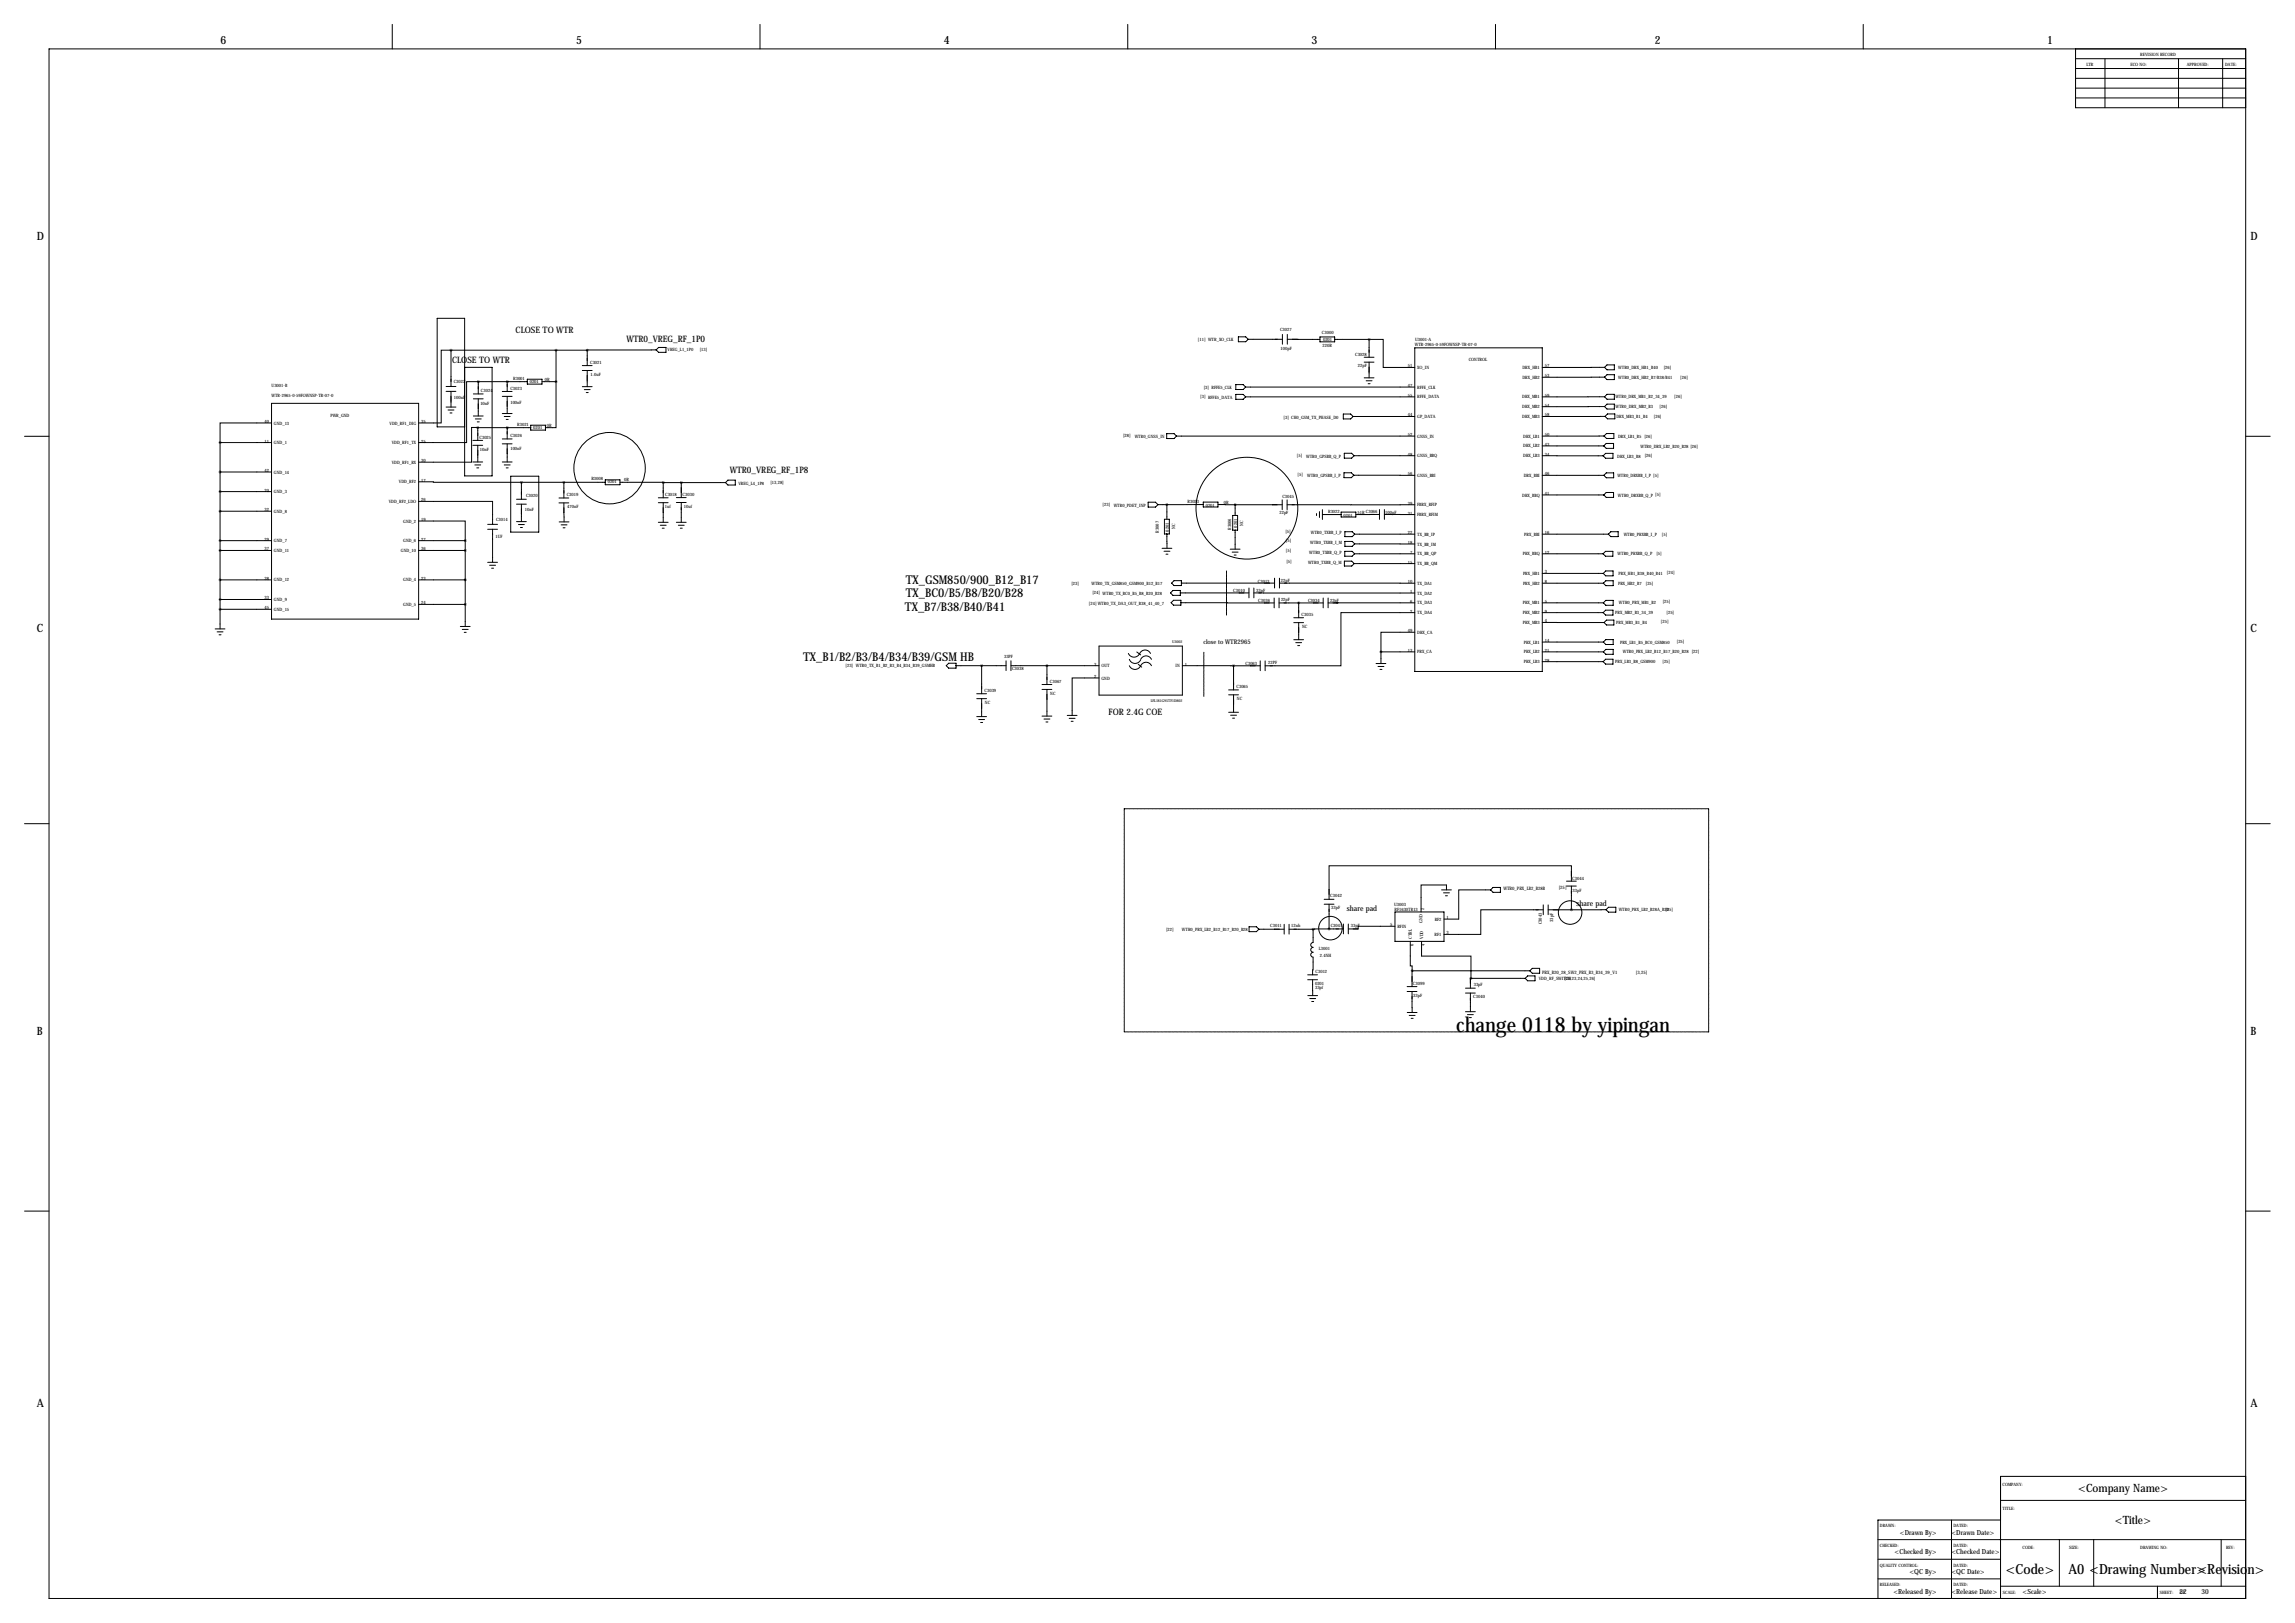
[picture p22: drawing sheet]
<svg xmlns="http://www.w3.org/2000/svg" width="1189mm" height="841mm" viewBox="0 0 1189 841" stroke-linecap="round" stroke-linejoin="round" font-family="sans-serif">
<defs><g id="words">
<text font-size="10.9" x="754" y="535">change 0118 by yipingan</text>
<g font-size="7.3">
<text x="1039" y="815">&lt;Code&gt;</text>
<text x="1072" y="815">A0 &lt;Drawing Number&gt;</text>
<text x="1138" y="815">&lt;Revision&gt;</text>
</g>
<g font-size="6.3">
<text x="469" y="303">TX_GSM850/900_B12_B17</text>
<text x="469" y="309">TX_BC0/B5/B8/B20/B28</text>
<text x="469" y="316">TX_B7/B38/B40/B41</text>
<text x="416" y="342">TX_B1/B2/B3/B4/B34/B39/GSM HB</text>
</g>
<g font-size="5.9">
<text x="114" y="23">6</text>
<text x="298" y="23">5</text>
<text x="489" y="23">4</text>
<text x="679" y="23">3</text>
<text x="857" y="23">2</text>
<text x="1060" y="23">1</text>
<text x="19" y="124">D</text>
<text x="1166" y="124">D</text>
<text x="19" y="328">C</text>
<text x="1166" y="328">C</text>
<text x="19" y="536">B</text>
<text x="1166" y="536">B</text>
<text x="19" y="729">A</text>
<text x="1166" y="729">A</text>
<text x="1077" y="773">&lt;Company Name&gt;</text>
<text x="1096" y="789">&lt;Title&gt;</text>
</g>
<g font-size="4.6">
<text x="267" y="172">CLOSE TO WTR</text>
<text x="324" y="177">WTR0_VREG_RF_1P0</text>
<text x="234" y="188">CLOSE TO WTR</text>
<text x="378" y="245">WTR0_VREG_RF_1P8</text>
<text x="574" y="370">FOR 2.4G COE</text>
</g>
<g font-size="4">
<text x="698" y="472">share pad</text>
<text x="817" y="469">share pad</text>
</g>
<g font-size="3.6">
<text x="984" y="795">&lt;Drawn By&gt;</text>
<text x="1011" y="795">&lt;Drawn Date&gt;</text>
<text x="981" y="805">&lt;Checked By&gt;</text>
<text x="1011" y="805">&lt;Checked Date&gt;</text>
<text x="989" y="815">&lt;QC By&gt;</text>
<text x="1011" y="815">&lt;QC Date&gt;</text>
<text x="981" y="825">&lt;Released By&gt;</text>
<text x="1011" y="825">&lt;Release Date&gt;</text>
<text x="1048" y="825">&lt;Scale&gt;</text>
<text x="1129" y="825">22</text>
<text x="1140" y="825">30</text>
</g>
<text font-size="3.3" x="624" y="334">close to WTR2965</text>
<g font-size="2.4">
<text x="779" y="461">WTR0_PRX_LB2_B28B</text>
<text x="807" y="461">[25]</text>
<text x="799" y="505">PRX_B20_28_SW2_PRX_B3_B34_39_V1</text>
<text x="847" y="504">[3,25]</text>
</g>
<g font-size="2.3">
<text x="1109" y="29">REVISION RECORD</text>
<text x="1081" y="34">LTR</text>
<text x="1104" y="34">ECO NO:</text>
<text x="1133" y="34">APPROVED:</text>
<text x="1153" y="34">DATE:</text>
<text x="663" y="171">C3027</text>
<text x="685" y="173">C3000</text>
<text x="621" y="176">[11] WTR_XO_CLK</text>
<text x="685" y="180">220R</text>
<text x="685" y="176">0201</text>
<text x="733" y="179">WTR-2965-0-59FOWNSP-TR-07-0</text>
<text x="733" y="177">U3001-A</text>
<text x="346" y="182">VREG_L1_1P0</text>
<text x="362" y="182">[13]</text>
<text x="663" y="181">100pF</text>
<text x="702" y="184">C3028</text>
<text x="306" y="189">C3021</text>
<text x="703" y="190">22pF</text>
<text x="729" y="190">51</text>
<text x="734" y="191">XO_IN</text>
<text x="761" y="187">CONTROL</text>
<text x="789" y="191">DRX_HB1</text>
<text x="800" y="190">57</text>
<text x="838" y="191">WTR0_DRX_HB1_B40</text>
<text x="862" y="191">[26]</text>
<text x="266" y="197">R3001</text>
<text x="282" y="197">0R</text>
<text x="306" y="195">1.0uF</text>
<text x="789" y="196">DRX_HB2</text>
<text x="800" y="195">53</text>
<text x="838" y="196">WTR0_DRX_HB2_B7/B38/B41</text>
<text x="870" y="196">[26]</text>
<text x="141" y="201">U3001-B</text>
<text x="235" y="199">C3022</text>
<text x="249" y="203">C3024</text>
<text x="264" y="202">C3023</text>
<text x="274" y="198">0201</text>
<text x="624" y="201">[3] RFFE5_CLK</text>
<text x="729" y="200">47</text>
<text x="734" y="201">RFFE_CLK</text>
<text x="141" y="206">WTR-2965-0-59FOWNSP-TR-07-0</text>
<text x="235" y="207">100nF</text>
<text x="249" y="210">10nF</text>
<text x="264" y="209">100nF</text>
<text x="622" y="206">[3] RFFE5_DATA</text>
<text x="729" y="206">55</text>
<text x="734" y="206">RFFE_DATA</text>
<text x="789" y="206">DRX_MB1</text>
<text x="800" y="206">59</text>
<text x="837" y="206">WTR0_DRX_MB1_B2_34_39</text>
<text x="867" y="206">[26]</text>
<text x="171" y="216">PWR_GND</text>
<text x="729" y="216">44</text>
<text x="789" y="211">DRX_MB2</text>
<text x="800" y="216">58</text>
<text x="800" y="211">54</text>
<text x="837" y="211">WTR0_DRX_MB2_B3</text>
<text x="860" y="211">[26]</text>
<text x="137" y="219">40</text>
<text x="142" y="220">GND_13</text>
<text x="202" y="220">VDD_RF1_DIG</text>
<text x="218" y="219">35</text>
<text x="268" y="221">R3021</text>
<text x="283" y="221">0R</text>
<text x="665" y="217">[3] CH0_GSM_TX_PHASE_D0</text>
<text x="734" y="217">GP_DATA</text>
<text x="789" y="217">DRX_MB3</text>
<text x="837" y="216">DRX_MB3_B1_B4</text>
<text x="857" y="216">[26]</text>
<text x="248" y="227">C3025</text>
<text x="264" y="227">C3026</text>
<text x="276" y="222">0201</text>
<text x="582" y="227">[28]</text>
<text x="588" y="227">WTR0_GNSS_IN</text>
<text x="729" y="226">52</text>
<text x="734" y="227">GNSS_IN</text>
<text x="789" y="227">DRX_LB1</text>
<text x="800" y="226">50</text>
<text x="838" y="227">DRX_LB1_B5 [26]</text>
<text x="137" y="229">11</text>
<text x="142" y="230">GND_1</text>
<text x="203" y="230">VDD_RF1_TX</text>
<text x="218" y="229">25</text>
<text x="249" y="234">10nF</text>
<text x="264" y="233">100nF</text>
<text x="789" y="232">DRX_LB2</text>
<text x="800" y="231">43</text>
<text x="850" y="232">WTR0_DRX_LB2_B20_B28 [26]</text>
<text x="218" y="239">30</text>
<text x="672" y="237">[5]</text>
<text x="677" y="237">WTR0_GPSBB_Q_P</text>
<text x="729" y="236">48</text>
<text x="734" y="237">GNSS_BBQ</text>
<text x="789" y="237">DRX_LB3</text>
<text x="800" y="236">34</text>
<text x="838" y="237">DRX_LB3_B8</text>
<text x="852" y="237">[26]</text>
<text x="137" y="244">42</text>
<text x="142" y="245">GND_14</text>
<text x="203" y="240">VDD_RF1_RX</text>
<text x="207" y="250">VDD_RF2</text>
<text x="218" y="250">17</text>
<text x="306" y="249">R3008</text>
<text x="315" y="250">0201</text>
<text x="323" y="249">0R</text>
<text x="382" y="251">VREG_L4_1P8</text>
<text x="399" y="251">[13,28]</text>
<text x="672" y="247">[5]</text>
<text x="677" y="247">WTR0_GPSBB_I_P</text>
<text x="729" y="246">56</text>
<text x="734" y="247">GNSS_BBI</text>
<text x="789" y="247">DRX_BBI</text>
<text x="800" y="246">46</text>
<text x="838" y="247">WTR0_DRXBB_I_P [5]</text>
<text x="137" y="255">20</text>
<text x="142" y="255">GND_3</text>
<text x="273" y="257">C3020</text>
<text x="294" y="257">C3019</text>
<text x="345" y="257">C3018</text>
<text x="354" y="257">C3030</text>
<text x="664" y="258">C3045</text>
<text x="789" y="257">DRX_BBQ</text>
<text x="800" y="256">41</text>
<text x="838" y="257">WTR0_DRXBB_Q_P [5]</text>
<text x="201" y="261">VDD_RF2_LDO</text>
<text x="218" y="260">26</text>
<text x="294" y="263">470nF</text>
<text x="344" y="263">1uf</text>
<text x="354" y="263">10uf</text>
<text x="571" y="262">[23]</text>
<text x="577" y="262">WTR0_PDET_INP</text>
<text x="615" y="261">R3023</text>
<text x="625" y="262">0201</text>
<text x="634" y="261">0R</text>
<text x="729" y="261">39</text>
<text x="734" y="262">FBRX_RFIP</text>
<text x="137" y="265">32</text>
<text x="142" y="266">GND_8</text>
<text x="218" y="270">19</text>
<text x="257" y="270">C3014</text>
<text x="272" y="264">10nF</text>
<text x="663" y="266">22pF</text>
<text x="688" y="266">R3022</text>
<text x="696" y="268">0201</text>
<text x="703" y="266">51R C3066</text>
<text x="718" y="266">100pF</text>
<text x="729" y="267">31</text>
<text x="734" y="267">FBRX_RFIM</text>
<text x="209" y="271">GND_2</text>
<text x="600" y="276" transform="rotate(-90 600 276)">R3007</text>
<text x="605" y="275" transform="rotate(-90 605 275)">0201</text>
<text x="609" y="274" transform="rotate(-90 609 274)">NC</text>
<text x="638" y="275" transform="rotate(-90 638 275)">R3006</text>
<text x="641" y="273" transform="rotate(-90 641 273)">0201</text>
<text x="644" y="272" transform="rotate(-90 644 272)">NC</text>
<text x="666" y="276">[5]</text>
<text x="137" y="280">29</text>
<text x="142" y="281">GND_7</text>
<text x="209" y="281">GND_6</text>
<text x="218" y="280">27</text>
<text x="257" y="279">1UF</text>
<text x="666" y="281">[5]</text>
<text x="679" y="282">WTR0_TXBB_I_M</text>
<text x="679" y="277">WTR0_TXBB_I_P</text>
<text x="729" y="277">22</text>
<text x="729" y="282">18</text>
<text x="734" y="277">TX_BB_IP</text>
<text x="790" y="277">PRX_BBI</text>
<text x="800" y="277">16</text>
<text x="841" y="278">WTR0_PRXBB_I_P</text>
<text x="861" y="277">[5]</text>
<text x="137" y="285">37</text>
<text x="142" y="286">GND_11</text>
<text x="208" y="286">GND_10</text>
<text x="218" y="285">36</text>
<text x="666" y="286">[5]</text>
<text x="678" y="287">WTR0_TXBB_Q_P</text>
<text x="730" y="287">7</text>
<text x="734" y="283">TX_BB_IM</text>
<text x="734" y="288">TX_BB_QP</text>
<text x="789" y="288">PRX_BBQ</text>
<text x="800" y="287">12</text>
<text x="838" y="288">WTR0_PRXBB_Q_P</text>
<text x="858" y="288">[5]</text>
<text x="666" y="291">[5]</text>
<text x="678" y="292">WTR0_TXBB_Q_M</text>
<text x="729" y="292">15</text>
<text x="734" y="293">TX_BB_QM</text>
<text x="789" y="298">PRX_HB1</text>
<text x="800" y="297">3</text>
<text x="838" y="298">PRX_HB1_B38_B40_B41</text>
<text x="864" y="297">[24]</text>
<text x="137" y="300">38</text>
<text x="142" y="301">GND_12</text>
<text x="209" y="301">GND_4</text>
<text x="218" y="300">23</text>
<text x="555" y="303">[23]</text>
<text x="565" y="303">WTR0_TX_GSM850_GSM900_B12_B17</text>
<text x="652" y="302">C3013</text>
<text x="664" y="301">22pF</text>
<text x="729" y="302">10</text>
<text x="734" y="303">TX_DA1</text>
<text x="789" y="303">PRX_HB2</text>
<text x="800" y="302">8</text>
<text x="838" y="303">PRX_HB2_B7</text>
<text x="853" y="303">[25]</text>
<text x="137" y="311">33</text>
<text x="142" y="311">GND_9</text>
<text x="566" y="308">[24] WTR0_TX_BC0_B5_B8_B20_B28</text>
<text x="639" y="307">C3010</text>
<text x="651" y="307">33pF</text>
<text x="652" y="312">C3036</text>
<text x="664" y="311">22pF</text>
<text x="678" y="312">C3034</text>
<text x="689" y="312">22pF</text>
<text x="730" y="307">1</text>
<text x="734" y="308">TX_DA2</text>
<text x="137" y="316">45</text>
<text x="142" y="316">GND_15</text>
<text x="209" y="314">GND_5</text>
<text x="218" y="313">24</text>
<text x="564" y="313">[24] WTR0_TX_DA3_OUT_B38_41_40_7</text>
<text x="730" y="312">6</text>
<text x="730" y="317">2</text>
<text x="734" y="313">TX_DA3</text>
<text x="789" y="313">PRX_MB1</text>
<text x="800" y="312">5</text>
<text x="800" y="317">9</text>
<text x="839" y="313">WTR0_PRX_MB1_B2</text>
<text x="861" y="313">[25]</text>
<text x="674" y="319">C3035</text>
<text x="734" y="318">TX_DA4</text>
<text x="789" y="318">PRX_MB2</text>
<text x="789" y="323">PRX_MB3</text>
<text x="800" y="322">4</text>
<text x="837" y="318">PRX_MB2_B3_34_39</text>
<text x="837" y="323">PRX_MB3_B1_B4</text>
<text x="860" y="323">[25]</text>
<text x="863" y="318">[25]</text>
<text x="674" y="325">NC</text>
<text x="729" y="327">49</text>
<text x="734" y="328">DRX_CA</text>
<text x="789" y="333">PRX_LB1</text>
<text x="800" y="333">14</text>
<text x="839" y="333">PRX_LB1_B5_BC0_GSM850</text>
<text x="869" y="333">[25]</text>
<text x="520" y="341">33PF</text>
<text x="729" y="338">13</text>
<text x="734" y="338">PRX_CA</text>
<text x="789" y="338">PRX_LB2</text>
<text x="800" y="338">21</text>
<text x="841" y="338">WTR0_PRX_LB2_B12_B17_B20_B28 [22]</text>
<text x="438" y="345">[23] WTR0_TX_B1_B2_B3_B4_B34_B39_GSMHB</text>
<text x="524" y="347">C3038</text>
<text x="567" y="345">3</text>
<text x="571" y="346">OUT</text>
<text x="609" y="346">IN</text>
<text x="614" y="345">1</text>
<text x="645" y="344">C3063</text>
<text x="657" y="344">22PF</text>
<text x="789" y="344">PRX_LB3</text>
<text x="800" y="343">28</text>
<text x="837" y="344">PRX_LB3_B8_GSM900</text>
<text x="861" y="343">[25]</text>
<text x="544" y="354">C3067</text>
<text x="567" y="351">2</text>
<text x="571" y="352">GND</text>
<text x="510" y="359">C3039</text>
<text x="544" y="360">NC</text>
<text x="641" y="357">C3065</text>
<text x="510" y="365">NC</text>
<text x="641" y="363">NC</text>
<text x="814" y="456">C3044</text>
<text x="815" y="462">33pF</text>
<text x="689" y="465">C3042</text>
<text x="690" y="471">33pF</text>
<text x="722" y="469">U3003</text>
<text x="722" y="472">RF1630TR13</text>
<text x="738" y="471" transform="rotate(-90 738 471)">2</text>
<text x="839" y="472">WTR0_PRX_LB2_B28A_B20</text>
<text x="863" y="472">[25]</text>
<text x="720" y="480">5</text>
<text x="737" y="478" transform="rotate(-90 737 478)">GND</text>
<text x="743" y="477">RF2</text>
<text x="749" y="476">1</text>
<text x="799" y="479" transform="rotate(-90 799 479)">C3043</text>
<text x="805" y="478" transform="rotate(-90 805 478)">33pF</text>
<text x="604" y="482">[22]</text>
<text x="612" y="482">WTR0_PRX_LB2_B12_B17_B20_B28</text>
<text x="658" y="480">C3011</text>
<text x="669" y="480">12nh</text>
<text x="689" y="480">C3041</text>
<text x="700" y="480">33pF</text>
<text x="724" y="481">RFIN</text>
<text x="743" y="485">RF1</text>
<text x="749" y="484">3</text>
<text x="731" y="486" transform="rotate(-90 731 486)">CTRL</text>
<text x="732" y="490" transform="rotate(-90 732 490)">6</text>
<text x="737" y="486" transform="rotate(-90 737 486)">VDD</text>
<text x="738" y="490" transform="rotate(-90 738 490)">4</text>
<text x="683" y="492">L3001</text>
<text x="684" y="496">2.4NH</text>
<text x="681" y="504">C3012</text>
<text x="797" y="508">VDD_RF_SWITCH</text>
<text x="810" y="508">[20,23,24,25,26]</text>
<text x="681" y="510">0201</text>
<text x="681" y="512">33pf</text>
<text x="732" y="510">C3099</text>
<text x="763" y="511">33pF</text>
<text x="732" y="516">33pF</text>
<text x="763" y="517">C3040</text>
<text x="1037" y="770">COMPANY:</text>
<text x="1037" y="782">TITLE:</text>
<text x="974" y="791">DRAWN:</text>
<text x="1012" y="791">DATED:</text>
<text x="974" y="801">CHECKED:</text>
<text x="1012" y="801">DATED:</text>
<text x="1048" y="803">CODE:</text>
<text x="1072" y="803">SIZE:</text>
<text x="1109" y="803">DRAWING NO:</text>
<text x="1153" y="803">REV:</text>
<text x="974" y="811">QUALITY CONTROL:</text>
<text x="1012" y="811">DATED:</text>
<text x="974" y="822">RELEASED:</text>
<text x="1012" y="822">DATED:</text>
<text x="1038" y="825">SCALE:</text>
<text x="1119" y="825">SHEET:</text>
<text x="1129" y="825">OF</text>
</g>
<g font-size="2">
<text x="607" y="333">U3002</text>
<text x="596" y="364">LFL181G95TF1D802</text>
</g>
</g></defs>
<g fill="none" stroke="#000" stroke-width=".52">
<path d="M203 13v12M394 13v12M584 13v12M775 13v12M965 13v12M25 25h1138v803h-1138zM1075 25v31h88M1075 30h88M1075 35h88M1090 30v26M1129 30v26M1151 30v26"/>
<path d="M1075 41h88M1075 46h88M1075 51h88M341 180h4v3h-4l-1-2zM642 174h3l2 2-2 1h-3zM647 176h17M664 173v5M667 176h17M667 173v5M684 175h7v2h-7zM691 176h18M709 176h8v14h16"/>
<path d="M709 176v9M234 181h-5v38h-12M234 181v19M234 181h70M241 190h14v57h-14v-82h-15v56h15M248 198h-6v31h-25M248 198h25M248 198v6M263 198h.1M263 198v5M273 196h8v3h-8zM281 198h7"/>
<path d="M288 198v24h-5M288 181v17M302 189h5M302 192h5M304 181v8M304 192v8M340 181h-36M640 199h4l1 1-1 2h-4zM707 185h5M707 188h5M707 196h5M708 197h3"/>
<path d="M709 199h1M709 188v8M733 180h66v168h-66zM831 190h-32M831 195h-32M831 190l1-1h4v3h-4zM831 195l1-1h4v3h-4zM141 219h-27v10M141 209h76v112h-76zM231 200h5M231 203h5M231 211h5"/>
<path d="M232 212h3M233 214h1M234 203v8M245 204h5M245 207h5M245 215h5M246 217h3M247 219h1M248 207v8M260 203h5M260 205h5M260 214h5"/>
<path d="M261 216h3M262 217h1M263 205v9M302 200h5M303 202h3M304 203h1M640 204h4l1 2-1 1h-4zM645 200h88M645 206h88M696 214h4l1 2-1 1h-4zM701 216h32M831 206h-32"/>
<path d="M831 211h-32M831 206l1-2h4v3h-4zM831 211l1-2h4v3h-4zM831 216h-32M833 214h4v3h-4l-2-1zM13 226h12M114 229h27M114 229v97M245 228h5M245 231h5M245 239h5M247 222l-3-1v18h-27"/>
<path d="M247 222v6M247 231v8M247 222h28M260 227h5M260 230h5M260 239h5M263 222v5M263 230v9M275 220h8v3h-8zM604 225h4l1 1-1 1h-4zM609 226h124M696 235h4l1 1-1 1h-4z"/>
<path d="M701 236h32M799 236h31M799 231h32M831 226h-32M831 226l1-1h4v2h-4zM832 235h4v2h-4l-2-1zM832 230h4v2h-4l-1-1zM1163 226h13M114 255h27M114 244h27M217 260h38v12M217 250h53"/>
<path d="M246 241h3M247 242h1M261 241h3M262 242h1M265 247h14v29h-14zM268 259h5M270 250v9M270 250h44M290 258h5M292 250v8M314 249h7v2h-7zM321 250h23"/>
<path d="M341 258h5M344 250v8M344 250h32M350 258h5M353 250v8M376 250l1-1h4v2h-4zM664 259v5M667 259v5M696 245h4l1 1-1 1h-4zM701 246h32M799 246h32M799 256h32"/>
<path d="M832 255h4v3h-4l-1-2zM832 245h4v2h-4l-1-1zM114 265h27M217 270h24v10M253 274h5M253 272h5M255 274v17M268 261h5M268 270h5M269 272h3M270 273h1M270 261v9"/>
<path d="M290 260h5M290 270h5M291 272h3M292 273h1M292 260v10M341 260h5M341 271h5M342 272h3M343 274h1M344 260v11M350 260h5M350 271h5"/>
<path d="M351 272h3M352 274h1M353 260v11M595 260h4l1 1-1 2h-4zM600 261h4M603 269h3v8h-3zM604 261v8M604 277l1 7M623 261h-19M623 260h8v3h-8zM631 261h9M639 267h2v8h-2z"/>
<path d="M640 261h24M640 261v6M640 275v9M667 261h66M682 266v1M684 265v3M685 267h10M685 264v5M695 265h7v3h-7zM697 275h3l2 2-2 1h-3zM702 277h31M715 266l-13 1"/>
<path d="M715 264v5M717 266l16 1M717 264v5M799 277h34M833 277l1-2h4v3h-4zM114 280h27M114 285h27M217 280h24M217 285h24M241 280v44M253 291h5M254 293h3"/>
<path d="M255 294h1M602 284h5M603 286h3M604 287h1M637 284h5M638 286h3M639 288h1M660 299v6M663 299v6M696 291h4l1 1-1 1h-4zM697 286h3l2 1-2 1h-3zM697 280h3l2 2-2 1h-3z"/>
<path d="M701 292h32M702 287h31M702 282h31M799 287h31M799 297h32M832 286h4v2h-4l-2-1zM832 296h4v2h-4l-1-1zM114 300h27M114 316h27M114 311h27M217 300h24M217 313h24"/>
<path d="M606 307l2-1h3v2h-3zM607 312l1-1h4v2h-4zM607 302l1-1h4v2h-4zM611 307h36M612 312h48M612 302h48M647 305v5M650 307h83M650 305v5M660 310v5M663 312h22M663 310v5"/>
<path d="M663 302h70M670 320h5M673 312v8M685 310v5M688 310v5M733 312h-45M733 317h-38v28h-40M799 302h32M799 312h32M799 317h31M831 302l1-1h4v2h-4zM831 312l1-1h4v3h-4z"/>
<path d="M832 316h4v3h-4l-2-2zM111 326h6M112 327h4M113 329h2M238 324h6M239 326h4M240 328h2M569 335h43v25h-43zM589 338l2 1M596 338a3 3 0 0 0-4-1 3 3 0 0 0-2 3 3 3 0 0 1-5-2M670 323h5M670 331h5"/>
<path d="M671 333h3M672 334h1M673 323v8M715 338h18M715 338v6M733 327h-18v11M799 322h32M799 338h32M799 333h32M831 333l1-2h4v3h-4zM831 338l1-2h4v3h-4zM831 322l1-1h4v3h-4z"/>
<path d="M491 344h4v2h-4l-1-1zM495 345h26M506 359h5M509 345v14M521 342v5M524 345h45M524 342v5M540 355h5M540 357h5M542 345v10M542 357v14M569 351h-14v20"/>
<path d="M585 345a3 3 0 0 0 3 2 3 3 0 0 0 3-2M585 342a3 3 0 0 0 3 2 3 3 0 0 0 3-2M590 344l1 2M591 345a3 3 0 0 1 3-2 3 3 0 0 1 2 2M591 341a3 3 0 0 1 3-1 3 3 0 0 1 2 2M612 345h27M636 357h6M636 360h6M639 345h14M639 345v12M639 360v9M653 342v5"/>
<path d="M655 342v5M713 344h5M714 345h3M715 347h1M799 343h31M832 341h4v3h-4l-2-1zM506 362h5M506 371h5M507 373h3M508 374h1M509 362v9M540 371h5"/>
<path d="M541 372h3M542 374h1M553 371h5M554 372h3M555 374h1M636 369h6M637 370h4M639 372h1M13 427h12M1163 427h13M773 460h4v2h-4l-1-1zM811 459h6"/>
<path d="M811 456h6M814 456v-8h-126v18M814 459v12M665 479v5M668 479v5M686 468h5M686 466h5M688 468v13M696 479v5M698 479v5M723 480h-19v1h-6M723 472h25v16h-25z"/>
<path d="M747 461h5M748 462h3M749 464h1M749 461v-3h-13v14M772 461h-16v15h-8M799 471h-32v13h-19M799 469v5M802 471h12M802 469v5M832 471h-18M833 470h4v2h-4l-1-1zM647 480h4l1 1-1 2h-4z"/>
<path d="M652 481h13M668 481h12M680 481v7a1.3 1.3 0 0 0-1 1 1.3 1.3 0 0 0 1 2 1.3 1.3 0 0 0-1 1 1.3 1.3 0 0 0 1 1 1.3 1.3 0 0 0-1 2 1.3 1.3 0 0 0 1 1v9M688 481h-8M688 481h8M731 488v12h1v3M736 488v7h26v12M677 505h5M677 507h5M677 516h6M678 517h4M680 519h1"/>
<path d="M680 507v9M729 514h5M729 511h5M731 514l1 10M732 503l-1 8M732 503h60M759 514h5M759 512h5M762 514v10M790 507h-28v5M791 505h4v3h-4l-1-1zM792 503l2-1h4v2h-4z"/>
<path d="M729 524h5M730 526h3M731 527h1M759 524h5M760 526h3M761 527h1M13 627h12M1163 627h13M1036 777h127M1163 765h-127v63M973 797h190M1011 787v41"/>
<path d="M1036 787h-63v41M1067 797v25M1085 797v25M1151 797v25M973 808h63M973 818h63M1036 822h127M1118 822v6"/>
<circle cx="316" cy="242" r="18"/>
<circle cx="646" cy="263" r="26"/>
<circle cx="813" cy="473" r="6"/>
<circle cx="689" cy="481" r="6"/>
</g>
<path d="M635 296v23M624 338v23M582 419v115M885 419h-303M582 534h303M885 534v-115" fill="none" stroke="#000" stroke-width=".52" stroke-dasharray=".4 .4"/>
<path d="M247 222a.5 .5 0 0 0 1 0 .5 .5 0 0 0-1 0zM508 345a.5 .5 0 0 0 1 0 .5 .5 0 0 0-1 0zM688 481a.5 .5 0 0 0 1 0 .5 .5 0 0 0-1 0zM604 261a.5 .5 0 0 0 1 0 .5 .5 0 0 0-1 0zM731 503a.5 .5 0 0 0 1 0 .5 .5 0 0 0-1 0z" fill="#000" stroke="#000" stroke-width="1.3"/>
<use href="#words"/>
</svg>
